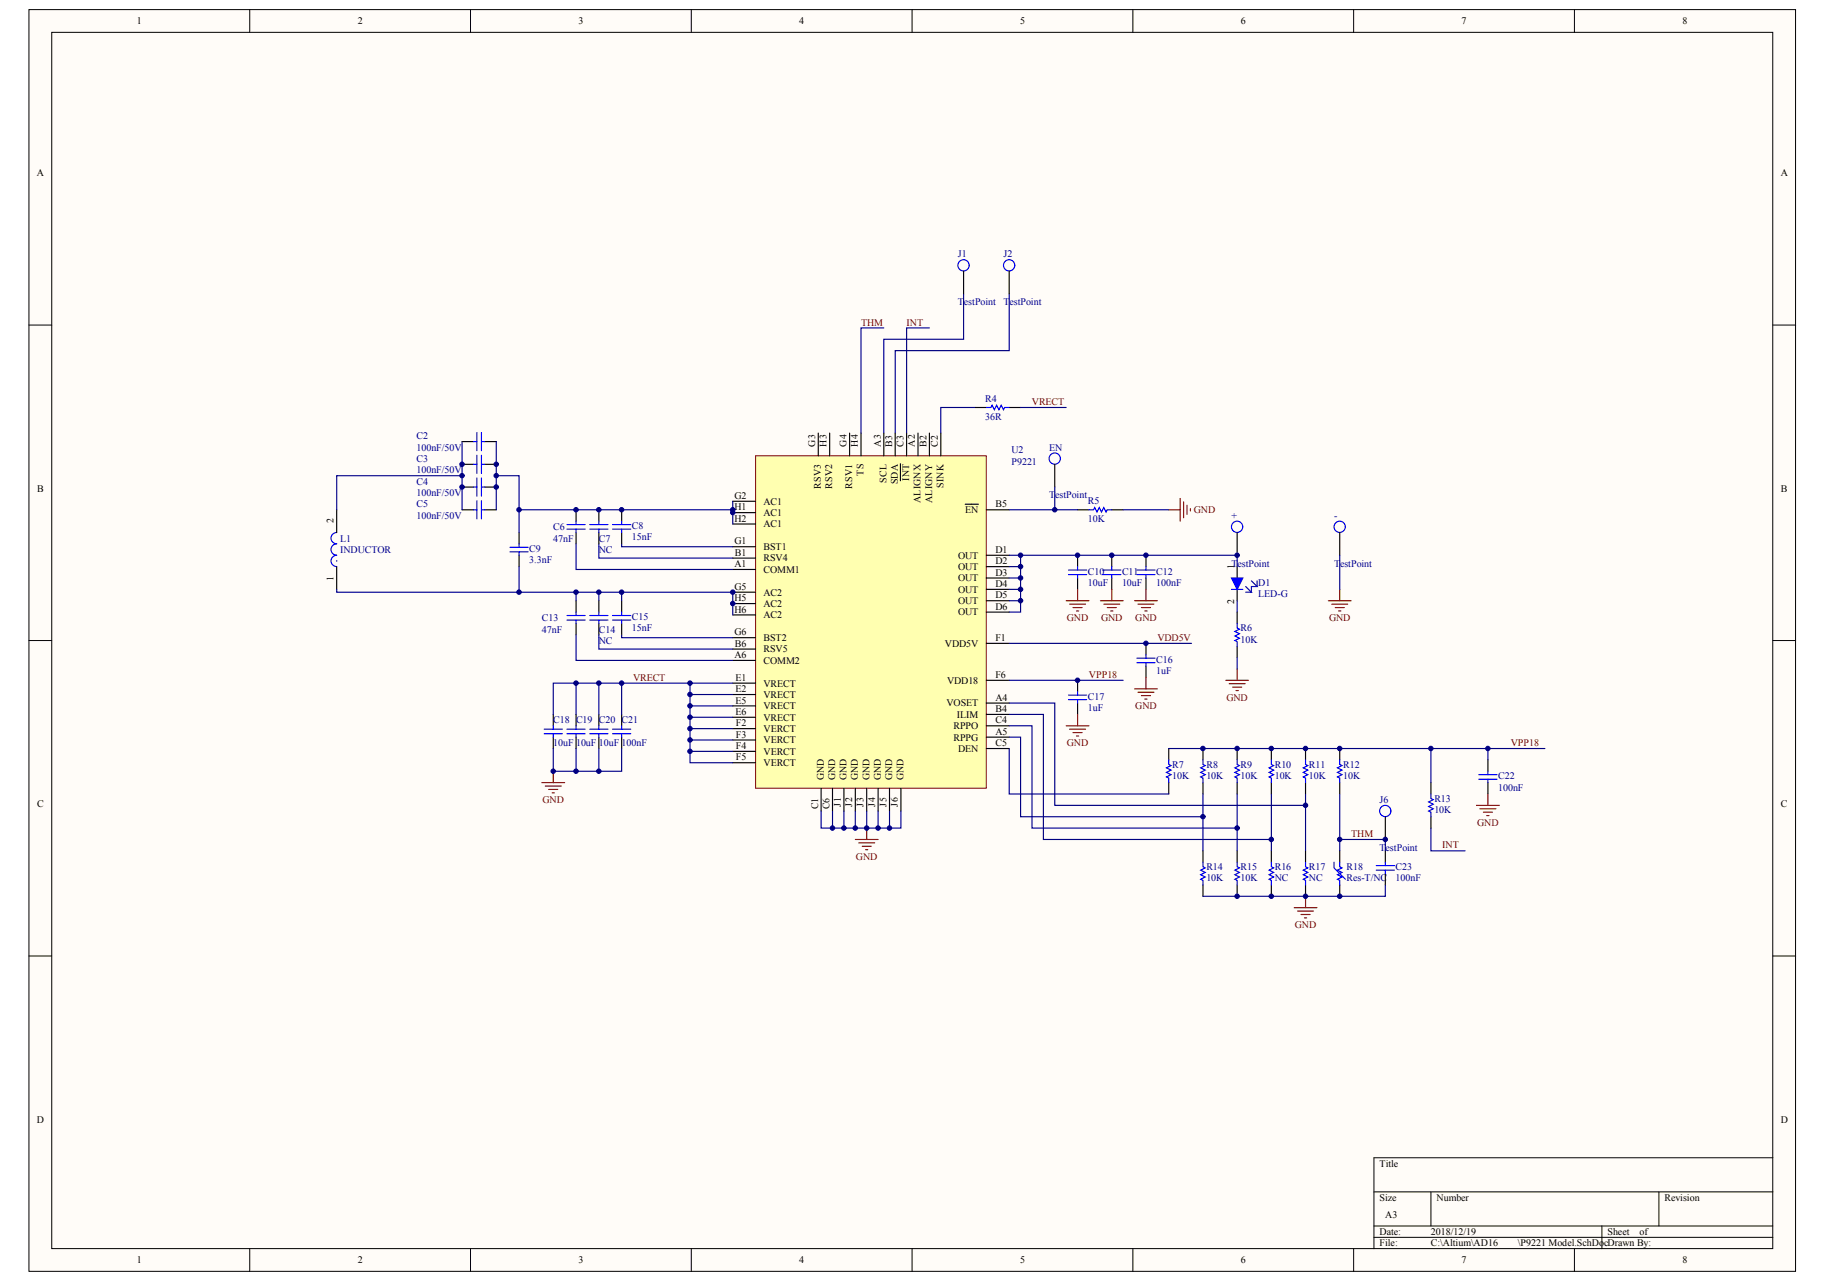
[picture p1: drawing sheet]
<svg xmlns="http://www.w3.org/2000/svg" width="287mm" height="202mm" viewBox="0 0 287 202" stroke-linecap="round" stroke-linejoin="round" font-family="sans-serif">
<defs><g id="words">
<g font-size="1.6">
<text x="21.5" y="3.8">1</text>
<text x="56.1" y="3.8">2</text>
<text x="90.8" y="3.8">3</text>
<text x="125.5" y="3.8">4</text>
<text x="160.1" y="3.8">5</text>
<text x="194.8" y="3.8">6</text>
<text x="229.4" y="3.8">7</text>
<text x="264.1" y="3.8">8</text>
<text x="5.8" y="27.7">A</text>
<text x="279.5" y="27.7">A</text>
<text x="128" y="70.1" transform="rotate(-90 128 70.1)">G3</text>
<text x="129.8" y="70.1" transform="rotate(-90 129.8 70.1)">H3</text>
<text x="132.9" y="70.1" transform="rotate(-90 132.9 70.1)">G4</text>
<text x="134.7" y="70.1" transform="rotate(-90 134.7 70.1)">H4</text>
<text x="138.3" y="70.1" transform="rotate(-90 138.3 70.1)">A3</text>
<text x="140.1" y="70.1" transform="rotate(-90 140.1 70.1)">B3</text>
<text x="141.8" y="70.1" transform="rotate(-90 141.8 70.1)">C3</text>
<text x="143.6" y="70.1" transform="rotate(-90 143.6 70.1)">A2</text>
<text x="145.4" y="70.1" transform="rotate(-90 145.4 70.1)">B2</text>
<text x="147.2" y="70.1" transform="rotate(-90 147.2 70.1)">C2</text>
<text x="5.8" y="77.2">B</text>
<text x="128.9" y="76.7" transform="rotate(-90 128.9 76.7)">RSV3</text>
<text x="130.7" y="76.7" transform="rotate(-90 130.7 76.7)">RSV2</text>
<text x="133.8" y="76.7" transform="rotate(-90 133.8 76.7)">RSV1</text>
<text x="135.6" y="74.7" transform="rotate(-90 135.6 74.7)">TS</text>
<text x="139.2" y="75.7" transform="rotate(-90 139.2 75.7)">SCL</text>
<text x="140.9" y="76" transform="rotate(-90 140.9 76)">SDA</text>
<text x="142.7" y="75.5" transform="rotate(-90 142.7 75.5)">INT</text>
<text x="148.1" y="76.5" transform="rotate(-90 148.1 76.5)">SINK</text>
<text x="279.6" y="77.2">B</text>
<text x="52.4" y="82.2" transform="rotate(-90 52.4 82.2)">2</text>
<text x="115.3" y="78.3">G2</text>
<text x="115.3" y="80.1">H1</text>
<text x="115.3" y="81.9">H2</text>
<text x="119.9" y="79.2">AC1</text>
<text x="119.9" y="81">AC1</text>
<text x="119.9" y="82.8">AC1</text>
<text x="144.5" y="79" transform="rotate(-90 144.5 79)">ALIGNX</text>
<text x="146.3" y="79" transform="rotate(-90 146.3 79)">ALIGNY</text>
<text x="151.5" y="80.5">EN</text>
<text x="156.3" y="79.6">B5</text>
<text x="115.3" y="89">A1</text>
<text x="115.3" y="85.4">G1</text>
<text x="115.4" y="87.2">B1</text>
<text x="119.9" y="89.9">COMM1</text>
<text x="119.9" y="88.1">RSV4</text>
<text x="119.9" y="86.3">BST1</text>
<text x="150.4" y="87.7">OUT</text>
<text x="150.4" y="89.5">OUT</text>
<text x="156.3" y="86.8">D1</text>
<text x="156.3" y="88.6">D2</text>
<text x="193.7" y="89.3" transform="rotate(-90 193.7 89.3)">1</text>
<text x="52.4" y="91.2" transform="rotate(-90 52.4 91.2)">1</text>
<text x="115.3" y="92.6">G5</text>
<text x="115.3" y="94.4">H5</text>
<text x="119.9" y="93.5">AC2</text>
<text x="119.9" y="95.3">AC2</text>
<text x="150.4" y="91.2">OUT</text>
<text x="150.4" y="93">OUT</text>
<text x="150.4" y="94.8">OUT</text>
<text x="156.3" y="90.3">D3</text>
<text x="156.3" y="92.1">D4</text>
<text x="156.3" y="93.9">D5</text>
<text x="156.3" y="95.7">D6</text>
<text x="193.7" y="94.7" transform="rotate(-90 193.7 94.7)">2</text>
<text x="115.3" y="99.7">G6</text>
<text x="115.3" y="96.1">H6</text>
<text x="115.4" y="101.5">B6</text>
<text x="119.9" y="100.6">BST2</text>
<text x="119.9" y="97">AC2</text>
<text x="148.3" y="101.5">VDD5V</text>
<text x="150.4" y="96.6">OUT</text>
<text x="156.3" y="100.6">F1</text>
<text x="115.3" y="103.3">A6</text>
<text x="115.4" y="106.8">E1</text>
<text x="119.9" y="104.2">COMM2</text>
<text x="119.9" y="102.4">RSV5</text>
<text x="119.9" y="107.7">VRECT</text>
<text x="148.7" y="107.3">VDD18</text>
<text x="156.3" y="106.4">F6</text>
<text x="115.4" y="108.6">E2</text>
<text x="115.4" y="110.4">E5</text>
<text x="115.4" y="112.2">E6</text>
<text x="115.5" y="114">F2</text>
<text x="119.9" y="109.5">VRECT</text>
<text x="119.9" y="111.3">VRECT</text>
<text x="119.9" y="113.1">VRECT</text>
<text x="148.6" y="110.9">VOSET</text>
<text x="150.2" y="112.6">ILIM</text>
<text x="156.3" y="110">A4</text>
<text x="156.3" y="111.8">B4</text>
<text x="156.3" y="113.5">C4</text>
<text x="115.5" y="115.8">F3</text>
<text x="115.5" y="117.6">F4</text>
<text x="115.5" y="119.3">F5</text>
<text x="119.9" y="114.9">VERCT</text>
<text x="119.9" y="116.7">VERCT</text>
<text x="119.9" y="118.4">VERCT</text>
<text x="149.7" y="116.2">RPPG</text>
<text x="149.7" y="114.4">RPPO</text>
<text x="150.4" y="118">DEN</text>
<text x="156.3" y="115.3">A5</text>
<text x="156.3" y="117.1">C5</text>
<text x="119.9" y="120.2">VERCT</text>
<text x="129.3" y="122.5" transform="rotate(-90 129.3 122.5)">GND</text>
<text x="131.1" y="122.5" transform="rotate(-90 131.1 122.5)">GND</text>
<text x="132.9" y="122.5" transform="rotate(-90 132.9 122.5)">GND</text>
<text x="134.7" y="122.5" transform="rotate(-90 134.7 122.5)">GND</text>
<text x="136.5" y="122.5" transform="rotate(-90 136.5 122.5)">GND</text>
<text x="138.3" y="122.5" transform="rotate(-90 138.3 122.5)">GND</text>
<text x="140.1" y="122.5" transform="rotate(-90 140.1 122.5)">GND</text>
<text x="141.8" y="122.5" transform="rotate(-90 141.8 122.5)">GND</text>
<text x="5.8" y="126.7">C</text>
<text x="128.4" y="127" transform="rotate(-90 128.4 127)">C1</text>
<text x="130.2" y="127" transform="rotate(-90 130.2 127)">C6</text>
<text x="132" y="126.6" transform="rotate(-90 132 126.6)">J1</text>
<text x="133.8" y="126.6" transform="rotate(-90 133.8 126.6)">J2</text>
<text x="135.6" y="126.6" transform="rotate(-90 135.6 126.6)">J3</text>
<text x="137.4" y="126.6" transform="rotate(-90 137.4 126.6)">J4</text>
<text x="139.2" y="126.6" transform="rotate(-90 139.2 126.6)">J5</text>
<text x="140.9" y="126.6" transform="rotate(-90 140.9 126.6)">J6</text>
<text x="279.6" y="126.7">C</text>
<text x="5.8" y="176.2">D</text>
<text x="279.5" y="176.2">D</text>
<text x="216.6" y="183.1">Title</text>
<text x="216.6" y="188.5">Size</text>
<text x="217.5" y="191.1">A3</text>
<text x="225.5" y="188.5">Number</text>
<text x="261.3" y="188.5">Revision</text>
<text x="216.6" y="193.8">Date:</text>
<text x="216.6" y="195.6">File:</text>
<text x="224.6" y="193.8">2018/12/19</text>
<text x="224.6" y="195.6">C:\Altium\AD16</text>
<text x="238.3" y="195.6">\P9221 Model.SchDo</text>
<text x="251.8" y="195.6">cDrawn By:</text>
<text x="252.4" y="193.8">Sheet</text>
<text x="257.4" y="193.8">of</text>
<text x="21.5" y="198.3">1</text>
<text x="56.1" y="198.3">2</text>
<text x="90.8" y="198.3">3</text>
<text x="125.5" y="198.3">4</text>
<text x="160.1" y="198.3">5</text>
<text x="194.8" y="198.3">6</text>
<text x="229.4" y="198.3">7</text>
<text x="264.1" y="198.3">8</text>
</g>
<g font-size="1.6" fill="#000080">
<text x="150.4" y="40.4">J1</text>
<text x="157.5" y="40.4">J2</text>
<text x="150.4" y="47.9">TestPoint</text>
<text x="157.5" y="47.9">TestPoint</text>
<text x="154.7" y="63">R4</text>
<text x="154.7" y="65.9">36R</text>
<text x="65.4" y="68.9">C2</text>
<text x="65.4" y="70.7">100nF/50V</text>
<text x="158.8" y="71.2">U2</text>
<text x="164.7" y="70.7">EN</text>
<text x="65.4" y="72.5">C3</text>
<text x="65.4" y="74.3">100nF/50V</text>
<text x="65.4" y="76.1">C4</text>
<text x="65.4" y="77.9">100nF/50V</text>
<text x="158.8" y="73">P9221</text>
<text x="65.4" y="79.6">C5</text>
<text x="65.4" y="81.4">100nF/50V</text>
<text x="86.9" y="83.2">C6</text>
<text x="99.2" y="83">C8</text>
<text x="164.7" y="78.2">TestPoint</text>
<text x="170.8" y="79.1">R5</text>
<text x="170.8" y="82">10K</text>
<text x="193.3" y="81.4">+</text>
<text x="209.4" y="81.4">-</text>
<text x="53.4" y="85">L1</text>
<text x="53.4" y="86.8">INDUCTOR</text>
<text x="83.1" y="86.6">C9</text>
<text x="83.1" y="88.4">3.3nF</text>
<text x="86.9" y="85">47nF</text>
<text x="94" y="85">C7</text>
<text x="94" y="86.8">NC</text>
<text x="99.2" y="84.8">15nF</text>
<text x="193.3" y="88.9">TestPoint</text>
<text x="209.4" y="88.9">TestPoint</text>
<text x="170.8" y="90.2">C10</text>
<text x="170.8" y="92">10uF</text>
<text x="176.1" y="90.2">C11</text>
<text x="176.1" y="92">10uF</text>
<text x="181.5" y="90.2">C12</text>
<text x="181.5" y="92">100nF</text>
<text x="197.5" y="92">D1</text>
<text x="197.5" y="93.7">LED-G</text>
<text x="85.1" y="97.5">C13</text>
<text x="85.1" y="99.3">47nF</text>
<text x="94" y="99.3">C14</text>
<text x="94" y="101.1">NC</text>
<text x="99.2" y="97.3">C15</text>
<text x="99.2" y="99.1">15nF</text>
<text x="194.7" y="99.1">R6</text>
<text x="194.7" y="100.9">10K</text>
<text x="181.5" y="104">C16</text>
<text x="181.5" y="105.8">1uF</text>
<text x="86.9" y="113.5">C18 C19 C20 C21</text>
<text x="170.8" y="109.8">C17</text>
<text x="170.8" y="111.6">1uF</text>
<text x="86.9" y="117.1">10uF 10uF 10uF 100nF</text>
<text x="184" y="120.5">R7</text>
<text x="184" y="122.3">10K</text>
<text x="189.4" y="120.5">R8</text>
<text x="189.4" y="122.3">10K</text>
<text x="194.7" y="120.5">R9</text>
<text x="194.7" y="122.3">10K</text>
<text x="200.1" y="120.5">R10</text>
<text x="200.1" y="122.3">10K</text>
<text x="205.5" y="120.5">R11</text>
<text x="205.5" y="122.3">10K</text>
<text x="210.9" y="120.5">R12</text>
<text x="210.9" y="122.3">10K</text>
<text x="225.2" y="125.9">R13</text>
<text x="235.2" y="122.3">C22</text>
<text x="235.2" y="124.1">100nF</text>
<text x="216.6" y="126">J6</text>
<text x="225.2" y="127.6">10K</text>
<text x="189.4" y="136.6">R14</text>
<text x="194.7" y="136.6">R15</text>
<text x="200.1" y="136.6">R16</text>
<text x="205.5" y="136.6">R17</text>
<text x="211.4" y="136.6">R18</text>
<text x="216.6" y="133.5">TestPoint</text>
<text x="219.1" y="136.6">C23</text>
<text x="189.4" y="138.3">10K</text>
<text x="194.7" y="138.3">10K</text>
<text x="200.1" y="138.3">NC</text>
<text x="205.5" y="138.3">NC</text>
<text x="211.4" y="138.3">Res-T/NC</text>
<text x="219.1" y="138.3">100nF</text>
</g>
<g font-size="1.6" fill="#800000">
<text x="135.2" y="51.1">THM</text>
<text x="142.3" y="51.1">INT</text>
<text x="162" y="63.6">VRECT</text>
<text x="187.4" y="80.5">GND</text>
<text x="167.5" y="97.5">GND</text>
<text x="172.8" y="97.5">GND</text>
<text x="178.2" y="97.5">GND</text>
<text x="181.7" y="100.6">VDD5V</text>
<text x="208.6" y="97.5">GND</text>
<text x="99.4" y="106.8">VRECT</text>
<text x="171" y="106.4">VPP18</text>
<text x="178.2" y="111.3">GND</text>
<text x="192.5" y="110">GND</text>
<text x="167.5" y="117.1">GND</text>
<text x="237.2" y="117.1">VPP18</text>
<text x="85.2" y="126">GND</text>
<text x="212.1" y="131.4">THM</text>
<text x="231.9" y="129.6">GND</text>
<text x="134.4" y="134.9">GND</text>
<text x="226.4" y="133.2">INT</text>
<text x="203.3" y="145.6">GND</text>
</g>
</g></defs>
<g fill="#fffcf8" stroke="#000" stroke-width=".16">
<path d="M4.5 1.5h277.4v198h-277.4z"/>
<path d="M8.1 5.1h270.2v190.9h-270.2z"/>
</g>
<g fill="none" stroke="#000" stroke-width=".16">
<path d="M39.2 1.5v3.6M73.9 1.5v3.6M108.5 1.5v3.6M143.2 1.5v3.6M177.8 1.5v3.6M212.5 1.5v3.6M247.2 1.5v3.6M4.5 51h3.6M278.3 51h3.6M4.5 100.5h3.6M278.3 100.5h3.6M4.5 150h3.6"/>
<path d="M278.3 150h3.6M39.2 196v3.5M73.9 196v3.5M108.5 196v3.5M143.2 196v3.5M177.8 196v3.5M212.5 196v3.5M215.7 187.1h62.6M215.7 192.4h62.6M215.7 194.2h62.6M224.6 187.1v5.3M247.2 196v3.5"/>
<path d="M251.5 192.4v3.6M260.4 187.1v5.3M278.3 181.7h-62.6v14.3"/>
</g>
<path d="M118.6 71.5h36.2v52.2h-36.2z" fill="#ffffb0" stroke="#800000" stroke-width=".16"/>
<g fill="none" stroke="#000" stroke-width=".18">
<path d="M151.3 42.5v3.6M158.4 42.5v3.6M72.5 69.3h1.8M72.5 72.9h1.8M72.5 76.4h1.8M76.1 69.3h1.8M76.1 72.9h1.8M76.1 76.4h1.8M115 78.7h3.6M128.5 68v3.5M130.2 68v3.5M133.4 68v3.5"/>
<path d="M135.2 68v3.5M138.7 68v3.5M140.5 68v3.5M141.4 72.8v2.7M142.3 68v3.5M144.1 68v3.5M145.9 68v3.5M147.7 68v3.5M151.5 79.1h2.1M153.1 64h1.7M158.4 64h1.8M165.6 72.9v3.5"/>
<path d="M52.9 80v3.6M52.9 88.9v3.6M72.5 80h1.8M76.1 80h1.8M81.5 83.6v1.8M81.5 87.1v1.8M90.4 80v1.8M90.4 83.6v1.8M90.4 94.3v1.8M90.4 97.9v1.7M94 80v1.8M94 83.6v1.8"/>
<path d="M94 94.3v1.8M94 97.9v1.7M97.6 80v1.8M97.6 83.6v1.8M97.6 94.3v1.8M97.6 97.9v1.7M115 89.4h3.6M115 87.6h3.6M115 85.8h3.6M115 92.9h3.6M115 80.5h3.6M115 82.2h3.6"/>
<path d="M115 94.7h3.6M115 96.5h3.6M154.8 80h3.6M154.8 87.1h3.6M154.8 88.9h3.6M154.8 90.7h3.6M154.8 92.5h3.6M154.8 94.3h3.6M154.8 96.1h3.6M169.2 80h1.8M169.2 87.1v1.8M169.2 90.7v1.8"/>
<path d="M174.5 80h1.8M174.5 87.1v1.8M174.5 90.7v1.8M179.9 87.1v1.8M179.9 90.7v1.8M194.2 83.6v3.5M194.2 88.9v1.8M194.2 92.5v1.8M194.2 96.1v1.8M210.3 83.6v3.5M86.9 112.1v1.8M86.9 115.7v1.8"/>
<path d="M90.4 112.1v1.8M90.4 115.7v1.8M94 112.1v1.8M94 115.7v1.8M97.6 112.1v1.8M97.6 115.7v1.8M115 103.6h3.6M115 101.9h3.6M115 107.2h3.6M115 109h3.6M115 110.8h3.6M115 112.6h3.6"/>
<path d="M115 114.4h3.6M115 116.1h3.6M115 117.9h3.6M115 119.7h3.6M115 100.1h3.6M154.8 110.3h3.6M154.8 115.7h3.6M154.8 112.1h3.6M154.8 113.9h3.6M154.8 117.5h3.6M154.8 101h3.6M154.8 106.8h3.6"/>
<path d="M169.2 106.8v1.8M169.2 110.3v1.8M179.9 101v1.8M179.9 104.5v1.8M183.5 117.5v1.8M188.8 117.5v1.8M194.2 101.4v1.8M194.2 117.5v1.8M199.6 117.5v1.8M204.9 117.5v1.8M210.3 117.5v1.8M233.6 119.3v1.7"/>
<path d="M128.9 123.7v3.6M130.7 123.7v3.6M132.5 123.7v3.6M134.3 123.7v3.6M136.1 123.7v3.6M137.8 123.7v3.6M139.6 123.7v3.6M141.4 123.7v3.6M183.5 122.8v1.8M188.8 122.8v1.8M188.8 133.5v1.8M188.8 138.9v1.8"/>
<path d="M194.2 122.8v1.8M194.2 133.5v1.8M194.2 138.9v1.8M199.6 122.8v1.8M199.6 133.5v1.8M199.6 138.9v1.8M204.9 122.8v1.8M204.9 133.5v1.8M204.9 138.9v1.8M210.3 122.8v1.8M210.3 133.5v1.8M210.3 138.9v1.8"/>
<path d="M217.5 128.2v3.5M217.5 133.5v1.8M217.5 137.1v1.8M224.6 122.8v1.8M224.6 128.2v1.8M233.6 122.8v1.8"/>
</g>
<g fill="none" stroke="#800000" stroke-width=".18">
<path d="M185.3 78.2v3.6M185.8 78.8v2.5M186.3 79.3v1.4M186.9 79.8v.4M167.4 94.3h3.6M167.9 94.8h2.5M168.4 95.4h1.5M169 95.9h.3M169.2 92.5v1.8M172.7 94.3h3.6M173.3 94.8h2.5M173.8 95.4h1.4"/>
<path d="M174.4 95.9h.3M174.5 92.5v1.8M178.1 94.3h3.6M178.6 94.8h2.6M179.2 95.4h1.4M179.7 95.9h.4M179.9 92.5v1.8M183.5 80h1.8M208.5 94.3h3.6M209.1 94.8h2.5M209.6 95.4h1.4M210.1 95.9h.4"/>
<path d="M210.3 92.5v1.8M167.4 113.9h3.6M167.9 114.4h2.5M168.4 115h1.5M169 115.5h.3M169.2 112.1v1.8M178.1 108.1h3.6M178.6 108.6h2.6M179.2 109.2h1.4M179.7 109.7h.4M179.9 106.3v1.8M192.4 106.8h3.6"/>
<path d="M193 107.3h2.5M193.5 107.8h1.4M194 108.4h.4M194.2 105v1.8M85.1 122.8h3.5M85.6 123.4h2.5M86.1 123.9h1.5M86.7 124.4h.3M86.9 121v1.8M134.3 131.7h3.5M134.8 132.3h2.5M135.3 132.8h1.5"/>
<path d="M135.9 133.4h.3M136.1 130v1.7M231.8 126.4h3.6M232.3 126.9h2.5M232.9 127.5h1.4M233.4 128h.4M233.6 124.6v1.8M203.2 142.5h3.5M203.7 143h2.5M204.2 143.5h1.5M204.8 144.1h.3M204.9 140.7v1.8"/>
</g>
<g fill="none" stroke="#00f" stroke-width=".18">
<path d="M74.3 69.3h.6M74.3 72.9h.6M74.3 76.4h.6M74.9 67.9v2.8M74.9 71.4v2.9M74.9 75v2.9M74.9 78.6v2.8M75.6 67.9v2.8M75.6 71.4v2.9M75.6 75v2.9M75.6 78.6v2.8M75.6 69.3h.5"/>
<path d="M75.6 72.9h.5M75.6 76.4h.5M154.8 64h.8l.1-.4 .4 .7 .4-.7 .3 .7 .4-.7 .3 .7 .2-.3h.7M52.9 87.1a.88 .88 0 0 0-.9 .9 .88 .88 0 0 0 .9 .9M52.9 83.6a.89 .89 0 0 0-.9 .9 .89 .89 0 0 0 .9 .9 .88 .88 0 0 0-.9 .8 .88 .88 0 0 0 .9 .9M74.3 80h.6M75.6 80h.5M80.1 85.9h2.8M80.1 86.6h2.8M81.5 85.4v.5M81.5 86.6v.5M89 82.3h2.9"/>
<path d="M89 83h2.9M89 96.6h2.9M89 97.3h2.9M90.4 81.8v.5M90.4 83v.6M90.4 96.1v.5M90.4 97.3v.6M92.6 82.3h2.8M92.6 83h2.8M92.6 96.6h2.8M92.6 97.3h2.8M94 81.8v.5"/>
<path d="M94 83v.6M94 96.1v.5M94 97.3v.6M96.2 82.3h2.8M96.2 83h2.8M96.2 96.6h2.8M96.2 97.3h2.8M97.6 81.8v.5M97.6 83v.6M97.6 96.1v.5M97.6 97.3v.6M167.7 89.5h2.9"/>
<path d="M167.7 90.2h2.9M169.2 88.9v.6M169.2 90.2v.5M171 80h.7l.1-.3 .4 .7 .4-.7 .3 .7 .4-.7 .3 .7 .2-.4h.7M173.1 89.5h2.9M173.1 90.2h2.9M174.5 88.9v.6M174.5 90.2v.5M178.5 89.5h2.8M178.5 90.2h2.8M179.9 88.9v.6M179.9 90.2v.5"/>
<path d="M193.3 92.5h1.8M194.2 97.9v.7l.4 .1-.7 .4 .7 .4-.7 .3 .7 .4-.7 .3 .3 .2v.7M85.4 114.4h2.9M85.4 115.2h2.9M86.9 113.9v.5M86.9 115.2v.5M89 114.4h2.9M89 115.2h2.9M90.4 113.9v.5M90.4 115.2v.5M92.6 114.4h2.8M92.6 115.2h2.8"/>
<path d="M94 113.9v.5M94 115.2v.5M96.2 114.4h2.8M96.2 115.2h2.8M97.6 113.9v.5M97.6 115.2v.5M167.7 109.1h2.9M167.7 109.8h2.9M169.2 108.6v.5M169.2 109.8v.5M178.5 103.3h2.8M178.5 104h2.8"/>
<path d="M179.9 102.8v.5M179.9 104v.5M183.5 119.3v.7l.3 .2-.7 .3 .7 .4-.7 .3 .7 .4-.7 .3 .4 .2v.7M188.8 119.3v.7l.4 .2-.7 .3 .7 .4-.7 .3 .7 .4-.7 .3 .3 .2v.7M194.2 119.3v.7l.4 .2-.7 .3 .7 .4-.7 .3 .7 .4-.7 .3 .3 .2v.7M199.6 119.3v.7l.3 .2-.7 .3 .7 .4-.7 .3 .7 .4-.7 .3 .4 .2v.7M204.9 119.3v.7l.4 .2-.7 .3 .7 .4-.7 .3 .7 .4-.7 .3 .3 .2v.7M210.3 119.3v.7l.4 .2-.7 .3 .7 .4-.7 .3 .7 .4-.7 .3 .3 .2v.7M188.8 135.3v.7l.4 .2-.7 .4 .7 .3-.7 .4 .7 .3-.7 .4 .3 .2v.7M194.2 135.3v.7l.4 .2-.7 .4 .7 .3-.7 .4 .7 .3-.7 .4 .3 .2v.7M199.6 135.3v.7l.3 .2-.7 .4 .7 .3-.7 .4 .7 .3-.7 .4 .4 .2v.7M204.9 135.3v.7l.4 .2-.7 .4 .7 .3-.7 .4 .7 .3-.7 .4 .3 .2v.7"/>
<path d="M209.4 135.3v.9l1.8 1.8M210.3 135.3v.7l.4 .2-.7 .4 .7 .3-.7 .4 .7 .3-.7 .4 .3 .2v.7M216 135.9h2.9M216 136.6h2.9M217.5 135.3v.6M217.5 136.6v.5M224.6 124.6v.7l.4 .2-.7 .4 .7 .3-.7 .4 .7 .3-.7 .4 .3 .2v.7M232.1 121.6h2.9M232.1 122.3h2.9M233.6 121v.6M233.6 122.3v.5"/>
<circle cx="151.3" cy="41.6" r=".88"/>
<circle cx="158.4" cy="41.6" r=".88"/>
<circle cx="165.6" cy="72" r=".88"/>
<circle cx="194.2" cy="82.7" r=".88"/>
<circle cx="210.3" cy="82.7" r=".88"/>
<circle cx="217.5" cy="127.3" r=".88"/>
</g>
<g fill="none" stroke="#000080" stroke-width=".18">
<path d="M138.7 51.5h-3.5v16.5M145.9 51.5h-3.6v16.5M151.3 46.1v7.1h-12.6v14.8M158.4 46.1v8.9h-17.9v13M72.5 74.7h-19.6v5.3M72.5 69.3v10.7M77.9 74.7h3.6v8.9M77.9 69.3v10.7M115 78.7v1.3M153.1 64h-5.4v4M160.2 64h7.2M165.6 76.4v3.6"/>
<path d="M52.9 92.5v.4h62.1v3.6M81.5 80h33.5v2.2M81.5 88.9v4M90.4 85.4v4h24.6M90.4 99.6v4h24.6M90.4 92.9v1.4M94 85.4v2.2h21M94 99.6v2.3h21M94 92.9v1.4M97.6 85.4v.4h17.4M97.6 99.6v.5h17.4M97.6 92.9v1.4"/>
<path d="M158.4 87.1h1.8v9h-1.8M158.4 80h10.8M158.4 88.9h1.8M158.4 90.7h1.8M158.4 92.5h1.8M158.4 94.3h1.8M160.2 87.1h34v1.8M176.3 80h7.2M194.2 94.3v1.8M210.3 87.1v5.4M86.9 117.5v3.5h10.7v-3.5M90.4 107.2v4.9"/>
<path d="M90.4 117.5v3.5M94 107.2v4.9M94 117.5v3.5M97.6 107.2v4.9M108.3 117.9v1.8h6.7M108.3 116.1v1.8h6.7M108.3 110.8v1.8h6.7M108.3 109v1.8h6.7M108.3 107.2h-21.4v4.9M108.3 112.6v1.8M115 114.4h-6.7v1.7h6.7M115 107.2h-6.7v1.8h6.7"/>
<path d="M158.4 115.7h1.8v12.5h28.6M158.4 113.9h3.6v16.1h32.2M158.4 112.1h5.4v19.6h35.8M158.4 110.3h7.2v16.1h39.3M158.4 117.5v7.1h25.1M158.4 101h28.7M158.4 106.8h17.9M183.5 117.5h41.1v5.3M194.2 103.2v1.8M224.6 117.5h9v1.8M233.6 117.5h8.9M128.9 127.3v2.7h1.8v-2.7"/>
<path d="M132.5 127.3v2.7h-1.8M134.3 127.3v2.7h-1.8M136.1 127.3v2.7h-1.8M137.8 127.3v2.7h-1.7M139.6 127.3v2.7h-1.8M141.4 127.3v2.7h-1.8M188.8 124.6v8.9M194.2 124.6v8.9M199.6 124.6v8.9M204.9 124.6v8.9M210.3 131.7h7.2v1.8M210.3 124.6v8.9"/>
<path d="M217.5 138.9v1.8h-28.7M224.6 130v3.5h5.4"/>
</g>
<path d="M193.3 90.7h1.8l-.9 1.8z" fill="#00f" stroke="#00f" stroke-width=".18"/>
<path d="M195.6 92.1l.8 .8h-.8M196.4 91.2l.9 .9h-.9v.8M197.3 91.2v.9" fill="none" stroke="#0000b4" stroke-width=".18"/>
<path d="M52.9 88h.1" fill="none" stroke="#00f" stroke-width=".25"/>
<g fill="#000080" stroke="#000080" stroke-width=".16">
<circle cx="72.5" cy="76.4" r=".35"/>
<circle cx="72.5" cy="74.6" r=".35"/>
<circle cx="72.5" cy="72.9" r=".35"/>
<circle cx="77.9" cy="76.4" r=".35"/>
<circle cx="77.9" cy="74.6" r=".35"/>
<circle cx="77.9" cy="72.9" r=".35"/>
<circle cx="81.5" cy="92.9" r=".35"/>
<circle cx="81.5" cy="80" r=".35"/>
<circle cx="86.8" cy="121" r=".35"/>
<circle cx="90.4" cy="121" r=".35"/>
<circle cx="90.4" cy="107.2" r=".35"/>
<circle cx="90.4" cy="92.9" r=".35"/>
<circle cx="90.4" cy="80" r=".35"/>
<circle cx="94" cy="121" r=".35"/>
<circle cx="94" cy="107.2" r=".35"/>
<circle cx="94" cy="92.9" r=".35"/>
<circle cx="94" cy="80" r=".35"/>
<circle cx="97.6" cy="107.2" r=".35"/>
<circle cx="97.6" cy="92.9" r=".35"/>
<circle cx="97.6" cy="80" r=".35"/>
<circle cx="108.3" cy="117.9" r=".35"/>
<circle cx="108.3" cy="116.1" r=".35"/>
<circle cx="108.3" cy="114.3" r=".35"/>
<circle cx="108.3" cy="112.6" r=".35"/>
<circle cx="108.3" cy="110.8" r=".35"/>
<circle cx="108.3" cy="109" r=".35"/>
<circle cx="108.3" cy="107.2" r=".35"/>
<circle cx="115" cy="94.7" r=".35"/>
<circle cx="115" cy="92.9" r=".35"/>
<circle cx="115" cy="80.4" r=".35"/>
<circle cx="115" cy="80" r=".35"/>
<circle cx="130.7" cy="130" r=".35"/>
<circle cx="132.5" cy="130" r=".35"/>
<circle cx="134.3" cy="130" r=".35"/>
<circle cx="136.1" cy="130" r=".35"/>
<circle cx="137.8" cy="130" r=".35"/>
<circle cx="139.6" cy="130" r=".35"/>
<circle cx="160.2" cy="94.3" r=".35"/>
<circle cx="160.2" cy="92.5" r=".35"/>
<circle cx="160.2" cy="90.7" r=".35"/>
<circle cx="160.2" cy="88.9" r=".35"/>
<circle cx="160.2" cy="87.1" r=".35"/>
<circle cx="165.6" cy="80" r=".35"/>
<circle cx="169.2" cy="106.8" r=".35"/>
<circle cx="169.2" cy="87.1" r=".35"/>
<circle cx="174.5" cy="87.1" r=".35"/>
<circle cx="179.9" cy="101" r=".35"/>
<circle cx="179.9" cy="87.1" r=".35"/>
<circle cx="188.8" cy="128.2" r=".35"/>
<circle cx="188.8" cy="117.5" r=".35"/>
<circle cx="194.2" cy="140.7" r=".35"/>
<circle cx="194.2" cy="130" r=".35"/>
<circle cx="194.2" cy="117.5" r=".35"/>
<circle cx="194.2" cy="87.1" r=".35"/>
<circle cx="199.6" cy="140.7" r=".35"/>
<circle cx="199.6" cy="131.7" r=".35"/>
<circle cx="199.6" cy="117.5" r=".35"/>
<circle cx="204.9" cy="140.7" r=".35"/>
<circle cx="204.9" cy="126.4" r=".35"/>
<circle cx="204.9" cy="117.5" r=".35"/>
<circle cx="210.3" cy="140.7" r=".35"/>
<circle cx="210.3" cy="131.7" r=".35"/>
<circle cx="210.3" cy="117.5" r=".35"/>
<circle cx="217.5" cy="131.7" r=".35"/>
<circle cx="224.6" cy="117.5" r=".35"/>
<circle cx="233.6" cy="117.5" r=".35"/>
</g>
<use href="#words"/>
</svg>
